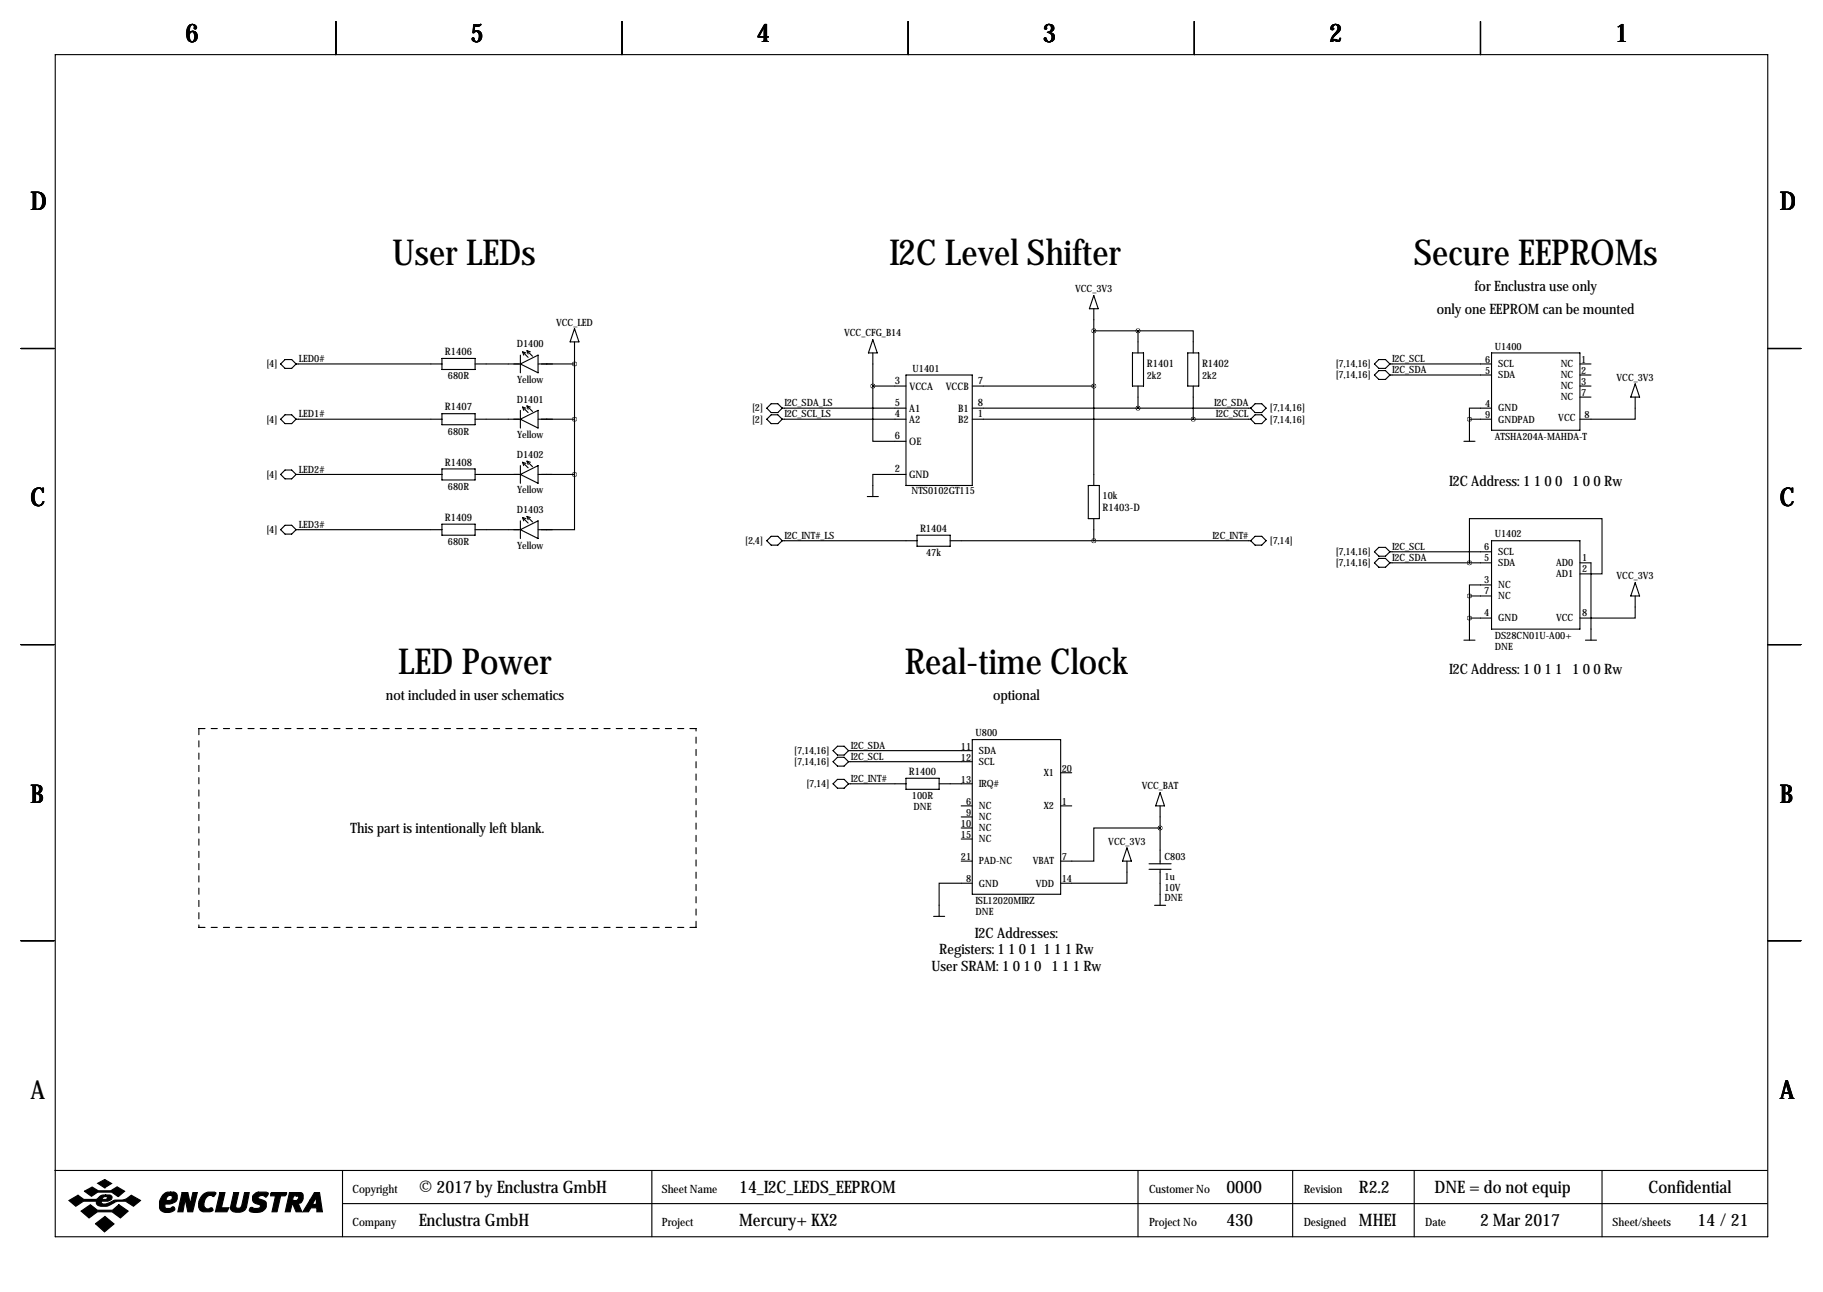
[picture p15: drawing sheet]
<svg xmlns="http://www.w3.org/2000/svg" width="419mm" height="297mm" viewBox="0 0 419 297" stroke-linecap="round" stroke-linejoin="round" font-family="sans-serif">
<defs><g id="words">
<g font-size="8.2">
<text x="90.2" y="61">User LEDs</text>
<text x="204.5" y="61">I2C Level Shifter</text>
<text x="325" y="61">Secure EEPROMs</text>
<text x="91.5" y="155">LED Power</text>
<text x="208" y="155">Real-time Clock</text>
</g>
<g font-size="5.9">
<text x="42.7" y="9.8">6</text>
<text x="108.2" y="9.8">5</text>
<text x="174" y="9.8">4</text>
<text x="239.8" y="9.8">3</text>
<text x="305.6" y="9.8">2</text>
<text x="371.3" y="9.8">1</text>
<text x="7" y="48.4">D</text>
<text x="409.2" y="48.4">D</text>
<text x="7" y="116.4">C</text>
<text x="409.2" y="116.4">C</text>
<text x="7" y="184.5">B</text>
<text x="409.2" y="184.5">B</text>
<text x="7" y="252.6">A</text>
<text x="409.2" y="252.6">A</text>
</g>
<g font-size="4">
<text x="96.3" y="274.2">© 2017 by Enclustra GmbH</text>
<text x="169.9" y="274.2">14_I2C_LEDS_EEPROM</text>
<text x="281.9" y="274.2">0000</text>
<text x="312.4" y="274.2">R2.2</text>
<text x="329.8" y="274.2">DNE = do not equip</text>
<text x="379" y="274.2">Confidential</text>
<text x="96.3" y="281.8">Enclustra GmbH</text>
<text x="169.9" y="281.8">Mercury+ KX2</text>
<text x="281.9" y="281.8">430</text>
<text x="312.4" y="281.8">MHEI</text>
<text x="340.3" y="281.8">2 Mar 2017</text>
<text x="390.3" y="281.8">14 /21</text>
</g>
<g font-size="3.3">
<text x="339" y="67">for Enclustra use only</text>
<text x="330.3" y="72.1">only one EEPROM can be mounted</text>
<text x="333.1" y="111.7">I2C Address: 1 1 0 0 1 0 0 Rw</text>
<text x="333.1" y="154.9">I2C Address: 1 0 1 1 1 0 0 Rw</text>
<text x="88.7" y="161">not included in user schematics</text>
<text x="228.3" y="161">optional</text>
<text x="80.6" y="191.5">This part is intentionally left blank.</text>
<text x="224.1" y="215.6">I2C Addresses:</text>
<text x="215.9" y="219.4">Registers: 1 1 0 1 1 1 1 Rw</text>
<text x="214.1" y="223.2">User SRAM: 1 0 1 0 1 1 1 Rw</text>
</g>
<g font-size="2.6">
<text x="81" y="274.2">Copyright</text>
<text x="152.1" y="274.2">Sheet Name</text>
<text x="264.2" y="274.2">Customer No</text>
<text x="299.7" y="274.2">Revision</text>
<text x="81" y="281.8">Company</text>
<text x="152.1" y="281.8">Project</text>
<text x="264.2" y="281.8">Project No</text>
<text x="299.7" y="281.8">Designed</text>
<text x="327.7" y="281.8">Date</text>
<text x="370.7" y="281.8">Sheet/sheets</text>
</g>
<g font-size="2.4">
<text x="102.3" y="81.6">R1406</text>
<text x="205.7" y="88.3">3</text>
<text x="209.1" y="89.7">VCCA</text>
<text x="217.4" y="89.7">VCCB</text>
<text x="224.8" y="88.3">7</text>
<text x="263.7" y="84.4">R1401</text>
<text x="276.4" y="84.4">R1402</text>
<text x="102.3" y="94.3">R1407</text>
<text x="205.7" y="93.3">5</text>
<text x="205.7" y="95.9">4</text>
<text x="209" y="94.6">A1</text>
<text x="220.3" y="94.6">B1</text>
<text x="224.8" y="93.3">8</text>
<text x="224.8" y="95.9">1</text>
<text x="205.7" y="101">6</text>
<text x="209" y="97.2">A2</text>
<text x="220.3" y="97.2">B2</text>
<text x="102.3" y="107">R1408</text>
<text x="209" y="102.2">OE</text>
<text x="205.7" y="108.6">2</text>
<text x="209" y="110">GND</text>
<text x="102.3" y="119.7">R1409</text>
<text x="253.5" y="117.5">R1403-D</text>
<text x="211.5" y="122.3">R1404</text>
<text x="209" y="178.2">R1400</text>
</g>
<g font-size="2.3">
<text x="247.2" y="67.2">VCC_3V3</text>
<text x="127.9" y="75">VCC_LED</text>
<text x="194.1" y="77.3">VCC_CFG_B14</text>
<text x="68.7" y="83.3">LED0#</text>
<text x="118.8" y="79.9">D1400</text>
<text x="320" y="83.3">I2C_SCL</text>
<text x="341.5" y="83.4">6</text>
<text x="343.7" y="80.4">U1400</text>
<text x="363.5" y="83.4">1</text>
<text x="61.3" y="84.4">[4]</text>
<text x="103" y="87.2">680R</text>
<text x="118.9" y="88">Yellow</text>
<text x="209.8" y="85.5">U1401</text>
<text x="263.7" y="87.2">2k2</text>
<text x="276.4" y="87.2">2k2</text>
<text x="307.1" y="84.4">[7,14,16]</text>
<text x="307.1" y="87">[7,14,16]</text>
<text x="320" y="85.8">I2C_SDA</text>
<text x="341.5" y="86">5</text>
<text x="344.4" y="84.4">SCL</text>
<text x="344.4" y="87">SDA</text>
<text x="358.8" y="84.4">NC</text>
<text x="358.8" y="87">NC</text>
<text x="358.8" y="89.5">NC</text>
<text x="363.5" y="86">2</text>
<text x="363.5" y="88.5">3</text>
<text x="371.6" y="87.5">VCC_3V3</text>
<text x="68.7" y="96">LED1#</text>
<text x="118.8" y="92.6">D1401</text>
<text x="172.9" y="94.6">[2]</text>
<text x="180.3" y="93.4">I2C_SDA_LS</text>
<text x="180.3" y="96">I2C_SCL_LS</text>
<text x="279.1" y="93.4">I2C_SDA</text>
<text x="279.5" y="96">I2C_SCL</text>
<text x="291.9" y="94.6">[7,14,16]</text>
<text x="341.5" y="93.6">4</text>
<text x="344.4" y="94.6">GND</text>
<text x="358.8" y="92.1">NC</text>
<text x="363.5" y="91">7</text>
<text x="61.3" y="97.1">[4]</text>
<text x="103" y="99.9">680R</text>
<text x="118.9" y="100.7">Yellow</text>
<text x="172.9" y="97.1">[2]</text>
<text x="291.9" y="97.1">[7,14,16]</text>
<text x="341.5" y="96.1">9</text>
<text x="343.7" y="101.2">ATSHA204A-MAHDA-T</text>
<text x="344.4" y="97.1">GNDPAD</text>
<text x="358.3" y="96.9">VCC</text>
<text x="364.2" y="96.1">8</text>
<text x="118.8" y="105.3">D1402</text>
<text x="61.3" y="109.8">[4]</text>
<text x="68.7" y="108.7">LED2#</text>
<text x="103" y="112.6">680R</text>
<text x="118.9" y="113.4">Yellow</text>
<text x="209.5" y="113.7">NTS0102GT115</text>
<text x="118.8" y="118">D1403</text>
<text x="253.5" y="114.7">10k</text>
<text x="61.3" y="122.5">[4]</text>
<text x="68.7" y="121.4">LED3#</text>
<text x="103" y="125.3">680R</text>
<text x="171.3" y="125.1">[2,4]</text>
<text x="180.3" y="123.9">I2C_INT#_LS</text>
<text x="278.7" y="123.9">I2C_INT#</text>
<text x="291.9" y="125.1">[7,14]</text>
<text x="343.7" y="123.6">U1402</text>
<text x="118.9" y="126.1">Yellow</text>
<text x="212.9" y="127.9">47k</text>
<text x="307.1" y="130.2">[7,14,16]</text>
<text x="307.1" y="127.6">[7,14,16]</text>
<text x="320" y="129">I2C_SDA</text>
<text x="320" y="126.5">I2C_SCL</text>
<text x="341.2" y="126.4">6</text>
<text x="341.2" y="128.9">5</text>
<text x="344.4" y="127.6">SCL</text>
<text x="344.4" y="130.2">SDA</text>
<text x="357.7" y="130.2">AD0</text>
<text x="363.7" y="128.9">1</text>
<text x="363.7" y="131.4">2</text>
<text x="341.2" y="134">3</text>
<text x="341.2" y="136.5">7</text>
<text x="344.4" y="135.2">NC</text>
<text x="344.4" y="137.8">NC</text>
<text x="357.7" y="132.7">AD1</text>
<text x="371.6" y="133.2">VCC_3V3</text>
<text x="341.2" y="141.6">4</text>
<text x="344.4" y="142.9">GND</text>
<text x="357.7" y="142.9">VCC</text>
<text x="363.7" y="141.6">8</text>
<text x="343.7" y="146.9">DS28CN01U-A00+</text>
<text x="343.7" y="149.5">DNE</text>
<text x="182.6" y="173.3">[7,14,16]</text>
<text x="195.6" y="172.2">I2C_SDA</text>
<text x="220.9" y="172.3">11</text>
<text x="224.3" y="169.3">U800</text>
<text x="225" y="173.3">SDA</text>
<text x="182.6" y="175.9">[7,14,16]</text>
<text x="195.6" y="179.8">I2C_INT#</text>
<text x="195.6" y="174.7">I2C_SCL</text>
<text x="220.9" y="174.9">12</text>
<text x="220.9" y="179.9">13</text>
<text x="225" y="175.9">SCL</text>
<text x="239.9" y="178.4">X1</text>
<text x="244.1" y="177.4">20</text>
<text x="185.4" y="181">[7,14]</text>
<text x="209.7" y="183.8">100R</text>
<text x="222.1" y="185">6</text>
<text x="225" y="181">IRQ#</text>
<text x="244.1" y="185">1</text>
<text x="262.5" y="181.5">VCC_BAT</text>
<text x="210" y="186.3">DNE</text>
<text x="220.9" y="190.1">10</text>
<text x="222.1" y="187.6">9</text>
<text x="225" y="186">NC</text>
<text x="225" y="188.6">NC</text>
<text x="225" y="191.1">NC</text>
<text x="239.9" y="186">X2</text>
<text x="220.9" y="192.6">15</text>
<text x="220.9" y="197.7">21</text>
<text x="225" y="193.7">NC</text>
<text x="244.1" y="197.7">7</text>
<text x="254.8" y="194.2">VCC_3V3</text>
<text x="267.7" y="197.7">C803</text>
<text x="222.1" y="202.8">8</text>
<text x="225" y="198.7">PAD-NC</text>
<text x="225" y="203.8">GND</text>
<text x="237.4" y="198.7">VBAT</text>
<text x="238.1" y="203.8">VDD</text>
<text x="244.1" y="202.8">14</text>
<text x="267.7" y="202.3">1u</text>
<text x="224.3" y="207.9">ISL12020MIRZ</text>
<text x="267.7" y="204.8">10V</text>
<text x="267.7" y="207.1">DNE</text>
<text x="224.3" y="210.4">DNE</text>
</g>
</g></defs>
<g fill="none" stroke="#000" stroke-width=".25">
<path d="M12.7 12.6h393.7v271.7h-393.7zM77.2 4.9v7.7M143 4.9v7.7M208.8 4.9v7.7M274.6 4.9v7.7M340.4 4.9v7.7M132.1 75.6l1 3h-2zM132.1 78.6v30.5M200.7 78.1l1 3h-2.1zM251.5 71v40.6M251.5 67.9l1 3.1h-2.1zM251.5 76.1h10.1"/>
<path d="M261.6 76.1h12.7v5M261.6 76.1v5M4.8 80.1h7.6M65.5 95.4h1.6l1 1-1 1h-1.6l-1-1zM65.5 82.7h1.6l1 1-1 1h-1.6l-1-1zM68.1 96.4h33.5M68.1 83.7h33.5M101.6 82.4h7.6v2.5h-7.6zM101.6 95.1h7.6v2.5h-7.6zM109.2 96.4h10.4M109.2 83.7h10.4M119.6 83.7l4.1-2.1v4.1z"/>
<path d="M119.6 96.4l4.1-2.1v4.1zM119.6 81.6v4.1M119.6 94.3v4.1M120.1 93.6l.3 .7M120.1 93.6l1.3 1.3M120.1 93.6l.8 .2M120.1 80.9l.3 .7M120.1 80.9l1.3 1.3M120.1 80.9l.8 .2M121.2 93.3l1.2 1.3M121.2 93.3l.7 .3M121.2 93.3l.2 .8"/>
<path d="M121.2 80.6l1.2 1.3M121.2 80.6l.7 .3M121.2 80.6l.2 .8M123.7 96.4h8.4M123.7 83.7h8.4M176.3 93.8l1-1h1.5l1 1-1 1.1h-1.5zM176.3 96.4l1-1h1.5l1 1-1 1h-1.5zM179.8 96.4h28.5M179.8 93.8h28.5M200.7 88.8v12.7h7.6M200.7 88.8h7.6M200.7 81.1v7.7"/>
<path d="M208.3 86.2h15.2v25.4h-15.2zM223.5 96.4h64M223.5 93.8h64M223.5 88.8h28M260.3 81.1h2.6v7.7h-2.6zM261.6 88.8v5M273 81.1h2.6v7.7h-2.6zM274.3 88.8v7.6M287.5 93.8l1-1h1.6l1 1-1 1.1h-1.6zM288.5 95.4h1.6l1 1-1 1h-1.6l-1-1zM316 83.7l1-1h1.5l1 1-1 1h-1.5zM316 86.2l1-1h1.5l1 1-1 1h-1.5z"/>
<path d="M319.5 86.2h23.4M319.5 83.7h23.4M337.8 96.4h5.1M337.8 96.4v5.1M342.9 93.8h-5.1v2.6M342.9 81.1h20.3v17.8h-20.3zM363.2 86.2h2.6M363.2 88.8h2.6M363.2 83.7h2.6M363.2 91.3h2.6M375.9 91.3v5.1h-12.7M375.9 88.3l1 3h-2z"/>
<path d="M406.4 80.1h7.6M65.5 108.1h1.6l1 1-1 1h-1.6l-1-1zM68.1 109.1h33.5M101.6 107.8h7.6v2.5h-7.6zM109.2 109.1h10.4M119.6 109.1l4.1-2.1v4.1zM119.6 107v4.1M119.6 119.7v4.1M120.1 106.3l.3 .7M120.1 106.3l1.3 1.3M120.1 106.3l.8 .2M120.1 119l.3 .7"/>
<path d="M120.1 119l1.3 1.3M120.1 119l.8 .2M121.2 106l1.2 1.3M121.2 106l.7 .3M121.2 106l.2 .8M121.2 118.7l1.2 1.3M121.2 118.7l.7 .3M121.2 118.7l.2 .8M123.7 109.1h8.4M132.1 109.1v12.7h-8.4M199.4 114.2h2.5M208.3 109.1h-7.6v5.1"/>
<path d="M250.2 111.6h2.5v7.6h-2.5zM251.5 119.2v5.1M336.5 101.5h2.6M65.5 120.8h1.6l1 1-1 1h-1.6l-1-1zM68.1 121.8h33.5M101.6 120.5h7.6v2.5h-7.6zM109.2 121.8h10.4M119.6 121.8l4.1-2.1v4.1zM176.3 124.3l1-1h1.5l1 1-1 1h-1.5zM179.8 124.3h31M210.8 123h7.6v2.6h-7.6zM218.4 124.3h69.1"/>
<path d="M287.5 124.3l1-1h1.6l1 1-1 1h-1.6zM316 129.4l1-1h1.5l1 1-1 1h-1.5zM316 126.9l1-1.1h1.5l1 1.1-1 1h-1.5zM319.5 126.9h23.4M319.5 129.4h23.4M337.8 129.4v-10.2h30.5v12.7h-5.1M337.8 137h5.1M337.8 137v10.2M342.9 134.5h-5.1v2.5M342.9 124.3h20.3v20.3h-20.3zM363.2 129.4h2.6v17.8M375.9 137v5.1h-12.7"/>
<path d="M375.9 134l1 3h-2zM4.8 148.2h7.6M336.5 147.2h2.6M337.8 142.1h5.1M364.5 147.2h2.5M406.4 148.2h7.6M191.5 175.1l1-1h1.6l1 1-1 1h-1.6zM191.5 172.6l1-1h1.6l1 1-1 1h-1.6zM195.1 172.6h28.4M195.1 175.1h28.4M208.3 178.9h7.6v2.6h-7.6zM223.5 170h20.3v35.6h-20.3z"/>
<path d="M243.8 177.7h2.6M191.5 180.2l1-1h1.6l1 1-1 1h-1.6zM195.1 180.2h13.2M215.9 180.2h7.6M221 185.3h2.5M221 187.8h2.5M221 190.4h2.5M221 192.9h2.5M221 198h2.5M243.8 185.3h2.6M259.1 198v5.1h-15.3M259.1 194.9l1 3.1h-2z"/>
<path d="M264.2 198.6h5M264.2 199.9h5M266.7 190.4h-15.2v7.6h-7.7M266.7 185.3v13.3M266.7 199.9v8.2M266.7 182.2l1 3.1h-2zM4.8 216.3h7.6M214.6 210.7h2.6M223.5 203.1h-7.6v7.6M265.4 208.1h2.6M406.4 216.3h7.6M12.6 269.1h393.7"/>
<path d="M78.7 269.1v15.2M78.7 276.7h327.6M149.9 269.1v15.2M261.6 269.1v15.2M297.2 269.1v15.2M325.1 269.1v15.2M368.3 269.1v15.2"/>
</g>
<g fill="#000" stroke="#000" stroke-width=".25">
<path d="M15.8 276l2.1-1.2 1.4 1h2.8l.3-.2a1.77 1.77 0 0 1 1.9-.9v.4l-.6 .2-.2 .5h.9l.3-.6-.4-.1v-.4h.9a.59 .59 0 0 1 .6 .7l-.2 .4-.8 .4h-1.4l-.1 .1 .1 .4a3.2 3.2 0 0 0 2.7-.7l.3-.1a4 4 0 0 0 3.8-1.1l2.1 1.2-1.6 1.3a4 4 0 0 0-5.5-.2 2.66 2.66 0 0 1-2.9-.2l-.1-.7h-3l-1.8 1.1zM19.4 273.9l1.8-1 1.4 .9h2.9l1.4-.9 1.8 1-1.5 1.2-1.5-1h-3.2l-1.5 .9zM22.5 272l1.6-.8 1.6 .9-1.6 1zM18.6 278.4l2.2-1.4 1.6 1.2h3.5l1.4-1.2 2.2 1.4-1.8 1.6-1.9-1.4h-3.4l-1.9 1.4zM37.4 274.7a1.75 1.75 0 0 1 1.8-.6v.7a.82 .82 0 0 0-.8 1.2h.6a.6 .6 0 0 0 .6-.5 .6 .6 0 0 0-.4-.7v-.7h.8l.5 .3a1.61 1.61 0 0 1 0 1.7 1.61 1.61 0 0 1-1.5 .7h-1v.9l.2 .1h.9l.7-.4 .4 .4a1.06 1.06 0 0 1-1.3 1 1.82 1.82 0 0 1-2.2-1.1 3.5 3.5 0 0 1 .7-3zM41.9 274.2h1.3l.5 2.6 .6-2.6h1.1l-1.1 4.4h-1.1l-.6-2.9-.5 2.9h-1.2zM46.7 274.6a2.78 2.78 0 0 1 2.9-.4l-.4 .9a1.32 1.32 0 0 0-2.1 .8l-.2 .8a.98 .98 0 0 0 1.1 1.2 .55 .55 0 0 1 .6-.2 .55 .55 0 0 1 .4 .6l-.7 .3-1.8-.1a1.79 1.79 0 0 1-.8-2.3zM50.5 274.2h1.2l-.8 3.5h1.7l-.4 .9h-2.7zM53.7 274.2h1.2l-.7 3.1a.73 .73 0 0 0 .7 .5 .73 .73 0 0 0 .7-.6l.6-3h1.1l-.7 3.4a2.28 2.28 0 0 1-3.6 .4v-.4zM58.3 274.7l.8-.6h2.1l.5 .2v.2l-.6 .7a.96 .96 0 0 0-1-.4 .96 .96 0 0 0-.8 .6l1.7 .8a1.71 1.71 0 0 1-.1 1.8 1.71 1.71 0 0 1-1.7 .8l-1.4-.2a.51 .51 0 0 1-.4-.7 .51 .51 0 0 1 .8-.2l1 .1a.52 .52 0 0 0 .6-.2 .52 .52 0 0 0-.2-.7 1.39 1.39 0 0 1-1.4-.6 1.39 1.39 0 0 1 .1-1.6zM62.2 274.4l.2-.2h3.5l-.1 .4-.3 .3h-1l-.8 3.7h-1.2l.8-3.7h-1.1zM66.5 274.2h1.7v.7h-.7l-.2 1.1h.9l.3-.3a.44 .44 0 0 0 .1-.5 .44 .44 0 0 0-.4-.3v-.7h1l.3 .2 .2 .3v.9a1.03 1.03 0 0 1-1.2 1l.9 2h-1.3l-.8-1.8h-.1l-.5 1.8h-1.1z"/>
<path d="M72.3 274.2h1.2l.6 4.4h-1.3v-.9h-1.3l-.6 .9h-1.3l1.7-2.7h1l-.4 .8 .2 .2h.4l.2-.2v-1.5l-.4 .7h-1zM21.9 281.3l2.2-1.6 2.1 1.7-2.2 1.8z"/>
</g>
<path d="M45.7 167.5v45.7M160 167.5h-114.3M45.7 213.2h114.3M160 213.2v-45.7" fill="none" stroke="#000" stroke-width=".25" stroke-dasharray="1.4 1.4"/>
<path d="M251.4 124.3a.05 .05 0 0 0 .1 0 .05 .05 0 0 0-.1 0zM251.4 88.8a.05 .05 0 0 0 .1 0 .05 .05 0 0 0-.1 0zM251.4 76.1a.05 .05 0 0 0 .1 0 .05 .05 0 0 0-.1 0zM261.6 76.1a.05 .05 0 0 0 .1 0 .05 .05 0 0 0-.1 0zM261.6 93.8a.05 .05 0 0 0 .1 0 .05 .05 0 0 0-.1 0zM274.3 96.4a.05 .05 0 0 0 .1 0 .05 .05 0 0 0-.1 0zM337.8 142.1a.05 .05 0 0 0 .1 0 .05 .05 0 0 0-.1 0zM337.8 137a.05 .05 0 0 0 .1 0 .05 .05 0 0 0-.1 0zM337.8 129.4a.05 .05 0 0 0 .1 0 .05 .05 0 0 0-.1 0zM337.8 96.4a.05 .05 0 0 0 .1 0 .05 .05 0 0 0-.1 0zM132 83.7a.05 .05 0 0 0 .1 0 .05 .05 0 0 0-.1 0zM132 96.4a.05 .05 0 0 0 .1 0 .05 .05 0 0 0-.1 0zM132 109.1a.05 .05 0 0 0 .1 0 .05 .05 0 0 0-.1 0zM200.6 88.8a.05 .05 0 0 0 .1 0 .05 .05 0 0 0-.1 0z" fill="#000" stroke="#000" stroke-width="1"/>
<use href="#words"/>
</svg>
